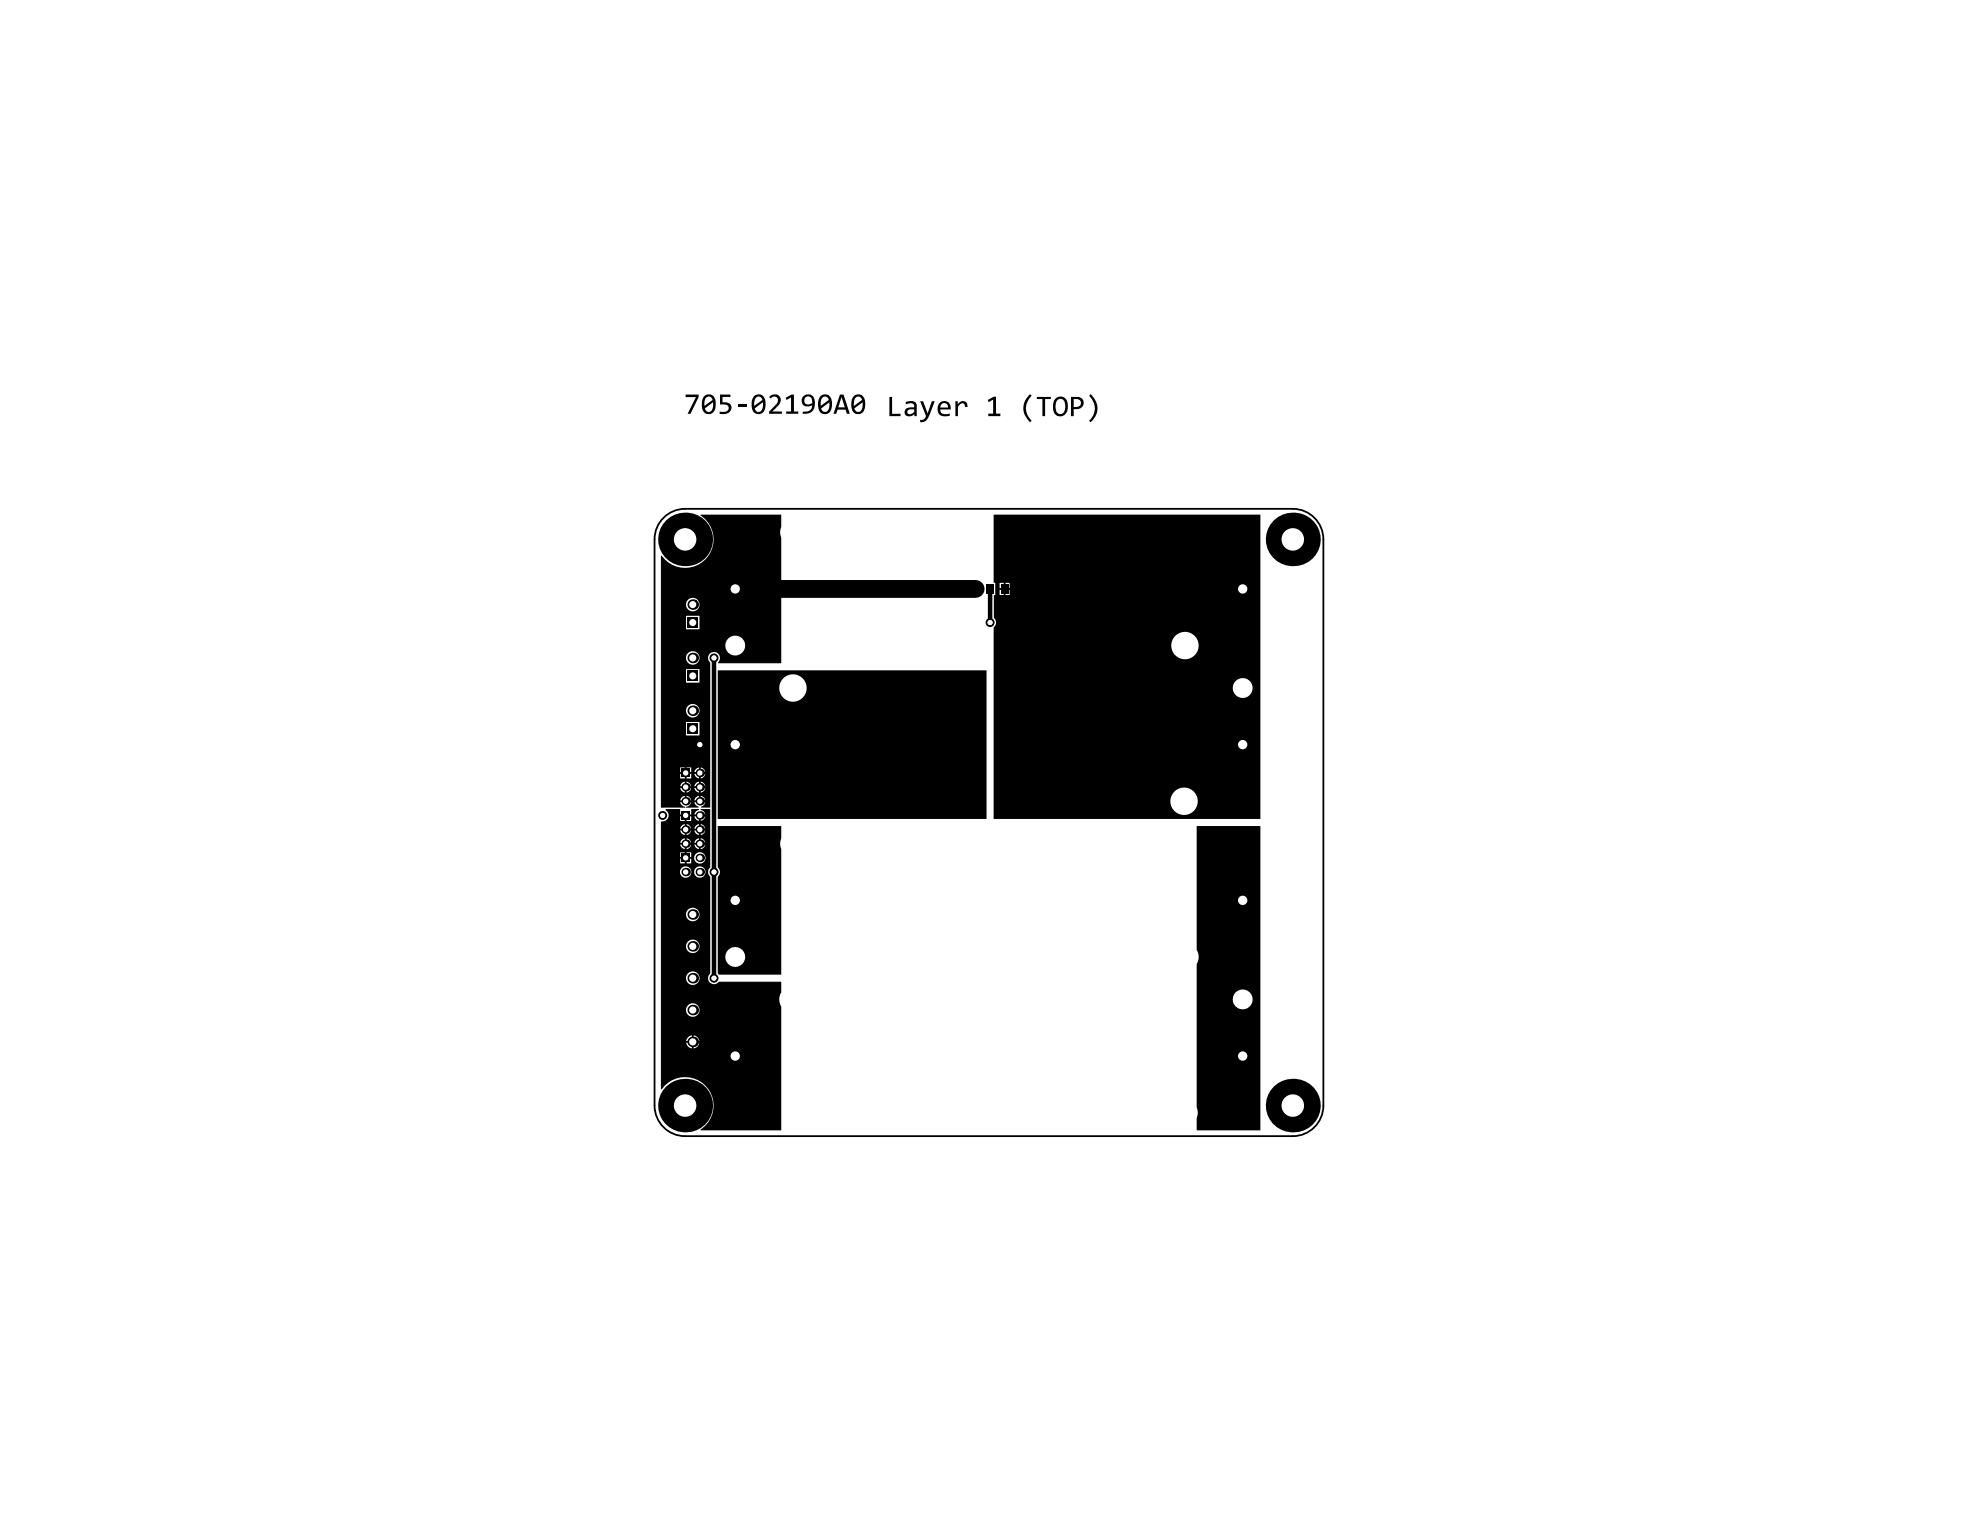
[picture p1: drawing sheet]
<svg xmlns="http://www.w3.org/2000/svg" width="279mm" height="216mm" viewBox="0 0 279 216" stroke-linecap="round" stroke-linejoin="round" font-family="sans-serif">
<g fill="#000">
<path d="M125.5 56h.4v2.4h1.2v.3h-1.6zM129.8 56.6h.4l.7 1.7 .6-1.7h.4l-1 2.5a.99 .99 0 0 1-1.1 .5v-.3h.2a.72 .72 0 0 0 .7-.6zM134.8 56.6h.3l.1 .4a.72 .72 0 0 1 .8-.4 .72 .72 0 0 1 .5 .8h-.3a.43 .43 0 0 0-.3-.5 .43 .43 0 0 0-.6 .3l-.1 .2v1.3h-.4zM139.4 56.4l.8-.4h.4v2.4h.6v.3h-1.7v-.3h.6v-2l-.6 .3zM145.2 55.8l.2-.2 .2 .2a2.35 2.35 0 0 0 0 3.6l-.3 .2a2.55 2.55 0 0 1-.1-3.8zM146.3 56h2v.3h-.8v2.4h-.4v-2.4h-.8zM153.9 55.6a2.46 2.46 0 0 1 .5 3.5l-.5 .5-.2-.2 .3-.3a2.26 2.26 0 0 0-.3-3.2z"/>
<path d="M128.1 57.9a.38 .38 0 0 0 .1 .5 .38 .38 0 0 0 .6-.1l.2-.2v-.3zM127.8 56.7l.6-.1 .6 .1a.57 .57 0 0 1 .4 .6v1.4h-.4v-.3l-.6 .3a.65 .65 0 0 1-.8-.6 .65 .65 0 0 1 .9-.6h.5v-.2a.53 .53 0 0 0-.9-.3h-.3z"/>
<path d="M132.8 57l-.1 .5h1.1v-.2l-.2-.3a.52 .52 0 0 0-.8 0zM132.6 56.9l.4-.3a.95 .95 0 0 1 1.2 1.2h-1.5a.8 .8 0 0 0 1.2 .6h.1v.3h-.5a1.1 1.1 0 0 1-1.1-.5 1.1 1.1 0 0 1 .2-1.3z"/>
<path d="M149.2 56.5l-.2 .5v.8a.66 .66 0 0 0 .8 .6 .66 .66 0 0 0 .5-.8v-.4l-.2-.6a.59 .59 0 0 0-.9-.1zM148.9 56.3v-.1a1.04 1.04 0 0 1 1.3-.1 1.04 1.04 0 0 1 .5 1.1v.2a1.07 1.07 0 0 1-.6 1.3 1.07 1.07 0 0 1-1.4-.4l-.1-.6v-.7z"/>
<path d="M151.5 56.3v1.1h.4a.57 .57 0 0 0 .6-.5 .57 .57 0 0 0-.6-.6zM151.1 56l1.3 .1a.87 .87 0 0 1 .5 1.1 .87 .87 0 0 1-1.1 .5h-.3v1h-.4z"/>
<path d="M98.9 72.6h11.3v1.8a1.92 1.92 0 0 0 0 1.5v17.7h-8.8l-.1-.1a.84 .84 0 0 0 .1-1.3 .84 .84 0 0 0-1.3 .1 .84 .84 0 0 0 .1 1.2v20.5h-1.3v-.2l.4-.2 .2-.4h-1.5l.2 .4 .4 .2v.2h-1.1h-.7v-.2l.5-.2 .2-.4h-1.5l.2 .4 .5 .2v.2h-3.4v-35.6h.1a4 4 0 0 0 6.2 .5 4 4 0 0 0-.8-6.2zM96.8 85.3a.96 .96 0 0 0 1.9 0 .96 .96 0 0 0-1.9 0zM96.8 86.9v1.9h1.9v-1.9zM102.3 91.1a1.45 1.45 0 0 0 2.9 0 1.45 1.45 0 0 0-2.9 0zM96.8 92.8a.96 .96 0 0 0 1.9 0 .96 .96 0 0 0-1.9 0zM96.8 94.4v1.9h1.9v-1.9zM96.8 100.3a.96 .96 0 0 0 1.9 0 .96 .96 0 0 0-1.9 0zM96.8 101.9v1.9h1.9v-1.9zM98.9 108.3v.6h.6l-.2-.4zM98.2 108.5l-.2 .4h.6v-.6zM96.9 108.3v.6h.6v-.6zM96 108.3v.6h.6v-.6zM98.9 109.2v.6l.4-.2 .2-.4zM98 109.2l.2 .4 .4 .2v-.6zM96.9 109.2v.7h.6v-.7zM96 109.2v.7h.6v-.7zM98.9 110.3v.6h.6l-.2-.4zM98.2 110.5l-.2 .4h.6v-.6zM96.9 110.3v.6h.6l-.2-.4zM96.2 110.5l-.2 .4h.6v-.6zM98.9 111.2v.6l.4-.2 .2-.4zM98 111.2l.2 .4 .4 .2v-.6zM96.9 111.2v.6l.4-.2 .2-.4zM96 111.2l.2 .4 .4 .2v-.6zM98.9 112.3v.6h.6l-.2-.4zM98.2 112.5l-.2 .4h.6v-.6zM96.9 112.3v.6h.6l-.2-.4zM96.2 112.5l-.2 .4h.6v-.6z"/>
<path d="M93.9 114.2h2.1v.7h1.5l.1-.7h1l.1 .1-.5 .2-.2 .4h1.5l-.2-.4-.4-.2v-.1h1.3v8.2a.83 .83 0 0 0 0 1.3v13.7a.84 .84 0 0 0 0 1.2 .84 .84 0 0 0 1.2-.1h8.8v1.5a1.89 1.89 0 0 0 0 2v17.5h-11.3l-.1-.1a4 4 0 0 0 .8-6.2 4 4 0 0 0-6.2 .5h-.1v-37.7l.1-.1a.88 .88 0 0 0 .9-.6 .88 .88 0 0 0-.4-1zM98.9 115.2v.6l.4-.2 .2-.4zM98 115.2l.2 .4 .4 .2v-.6zM96.9 115.2v.6h.6v-.6zM96 115.2v.6h.6v-.6zM98.9 116.3v.6h.6l-.2-.4zM98.2 116.5l-.2 .4h.6v-.6zM96.9 116.3v.6h.6l-.2-.4zM96.2 116.5l-.2 .4h.6v-.6zM98.9 117.2v.6l.4-.2 .2-.4zM98 117.2l.2 .4 .4 .2v-.6zM96.9 117.2v.6l.4-.2 .2-.4zM96 117.2l.2 .4 .4 .2v-.6zM98.9 118.3v.6h.6l-.2-.4zM98.2 118.5l-.2 .4h.6v-.6zM96.9 118.3v.6h.6l-.2-.4zM96.2 118.5l-.2 .4h.6v-.6zM98.9 119.2v.6l.4-.2 .2-.4zM98 119.2l.2 .4 .4 .2v-.6zM96.9 119.2v.6l.4-.2 .2-.4zM96 119.2l.2 .4 .4 .2v-.6zM96.9 120.3v.6h.6v-.6zM96 120.3v.6h.6v-.6zM96.9 121.2v.6h.6v-.6zM96 121.2v.6h.6v-.6zM97.9 121.1a.85 .85 0 0 0 1.7 0 .85 .85 0 0 0-1.7 0zM97.9 123.1a.85 .85 0 0 0 1.7 0 .85 .85 0 0 0-1.7 0zM95.9 123.1a.85 .85 0 0 0 1.7 0 .85 .85 0 0 0-1.7 0zM96.8 129a.96 .96 0 0 0 1.9 0 .96 .96 0 0 0-1.9 0zM96.8 133.5a.96 .96 0 0 0 1.9 0 .96 .96 0 0 0-1.9 0zM96.8 138a.96 .96 0 0 0 1.9 0 .96 .96 0 0 0-1.9 0zM96.8 142.5a.96 .96 0 0 0 1.9 0 .96 .96 0 0 0-1.9 0zM97.9 146.1v.8h.8v-.1a.92 .92 0 0 0-.8-.7zM97.1 146.4l-.3 .5h.8v-.8zM97.9 147.1v.8h.1a.92 .92 0 0 0 .7-.8zM96.8 147.1l.1 .2a.92 .92 0 0 0 .7 .6v-.8z"/>
<path d="M101.3 116.6h8.9v1.7a1.92 1.92 0 0 0 0 1.5v17.7h-8.8l-.1-.1v-13.7a.83 .83 0 0 0 0-1.3zM102.3 135a1.45 1.45 0 0 0 2.9 0 1.45 1.45 0 0 0-2.9 0z"/>
<path d="M101.3 94.6h37.9v21h-37.9zM110 97.1a1.94 1.94 0 0 0 3.8 0 1.94 1.94 0 0 0-3.8 0z"/>
<path d="M140.2 72.6h37.7v43h-37.7v-27.1a.83 .83 0 0 0 0-1.3v-3.2h.2v-1.8h-.2zM141.9 82.3v.7h.6v-.7zM141.1 82.3v.7h.5v-.7zM141.9 83.2v.8h.6v-.8zM141.1 83.2v.8h.5v-.8zM165.3 91.1a1.94 1.94 0 0 0 3.8 0 1.94 1.94 0 0 0-3.8 0zM173.9 97.1a1.45 1.45 0 0 0 2.9 0 1.45 1.45 0 0 0-2.9 0zM165.1 113.1a1.95 1.95 0 0 0 3.9 0 1.95 1.95 0 0 0-3.9 0z"/>
<path d="M168.9 116.6h9v42.9h-9v-1.7a1.92 1.92 0 0 0 0-1.6v-20.2a1.89 1.89 0 0 0 0-2zM173.9 141a1.45 1.45 0 0 0 2.9 0 1.45 1.45 0 0 0-2.9 0z"/>
<circle cx="93.5" cy="115.1" r=".32"/>
<circle cx="100.8" cy="123.1" r=".63"/>
</g>
<path d="M100.8 92.8v45.2M139.7 83.1v4.8" fill="none" stroke="#000" stroke-width=".63"/>
<path d="M107.7 83l.2 .1h29.8" fill="none" stroke="#000" stroke-width="2.5"/>
<circle cx="100.8" cy="123.1" r=".36" fill="#fff"/>
<circle cx="98.8" cy="105.1" r=".63" fill="#000"/>
<circle cx="98.8" cy="105.1" r=".36" fill="#fff"/>
<circle cx="93.5" cy="115.1" r=".63" fill="#000"/>
<circle cx="93.5" cy="115.1" r=".36" fill="#fff"/>
<circle cx="139.7" cy="87.9" r=".63" fill="#000"/>
<circle cx="139.7" cy="87.9" r=".36" fill="#fff"/>
<circle cx="100.8" cy="92.8" r=".63" fill="#000"/>
<circle cx="100.8" cy="92.8" r=".36" fill="#fff"/>
<circle cx="100.8" cy="138" r=".63" fill="#000"/>
<circle cx="100.8" cy="138" r=".36" fill="#fff"/>
<circle cx="96.8" cy="123.1" r=".6" fill="#000"/>
<circle cx="96.8" cy="123.1" r=".38" fill="#fff"/>
<path d="M96.2 120.5h1.2v1.2h-1.2z" fill-rule="evenodd" fill="#000"/>
<circle cx="96.8" cy="121.1" r=".38" fill="#fff"/>
<circle cx="96.8" cy="119.1" r=".6" fill="#000"/>
<circle cx="96.8" cy="119.1" r=".38" fill="#fff"/>
<circle cx="96.8" cy="117.1" r=".6" fill="#000"/>
<circle cx="96.8" cy="117.1" r=".38" fill="#fff"/>
<path d="M96.2 114.5h1.2v1.2h-1.2z" fill-rule="evenodd" fill="#000"/>
<circle cx="96.8" cy="115.1" r=".38" fill="#fff"/>
<circle cx="96.8" cy="113.1" r=".6" fill="#000"/>
<circle cx="96.8" cy="113.1" r=".38" fill="#fff"/>
<circle cx="96.8" cy="111.1" r=".6" fill="#000"/>
<circle cx="96.8" cy="111.1" r=".38" fill="#fff"/>
<path d="M96.2 108.5h1.2v1.2h-1.2z" fill-rule="evenodd" fill="#000"/>
<circle cx="96.8" cy="109.1" r=".38" fill="#fff"/>
<circle cx="98.8" cy="123.1" r=".6" fill="#000"/>
<circle cx="98.8" cy="123.1" r=".38" fill="#fff"/>
<circle cx="98.8" cy="121.1" r=".6" fill="#000"/>
<circle cx="98.8" cy="121.1" r=".38" fill="#fff"/>
<circle cx="98.8" cy="119.1" r=".6" fill="#000"/>
<circle cx="98.8" cy="119.1" r=".38" fill="#fff"/>
<circle cx="98.8" cy="117.1" r=".6" fill="#000"/>
<circle cx="98.8" cy="117.1" r=".38" fill="#fff"/>
<circle cx="98.8" cy="115.1" r=".6" fill="#000"/>
<circle cx="98.8" cy="115.1" r=".38" fill="#fff"/>
<circle cx="98.8" cy="113.1" r=".6" fill="#000"/>
<circle cx="98.8" cy="113.1" r=".38" fill="#fff"/>
<circle cx="98.8" cy="111.1" r=".6" fill="#000"/>
<circle cx="98.8" cy="111.1" r=".38" fill="#fff"/>
<circle cx="98.8" cy="109.1" r=".6" fill="#000"/>
<circle cx="98.8" cy="109.1" r=".38" fill="#fff"/>
<circle cx="97.8" cy="133.5" r=".75" fill="#000"/>
<circle cx="97.8" cy="133.5" r=".51" fill="#fff"/>
<circle cx="97.8" cy="92.8" r=".75" fill="#000"/>
<circle cx="97.8" cy="92.8" r=".5" fill="#fff"/>
<circle cx="103.7" cy="105.1" r=".88" fill="#000"/>
<circle cx="103.7" cy="105.1" r=".66" fill="#fff"/>
<circle cx="175.4" cy="105.1" r=".88" fill="#000"/>
<circle cx="175.4" cy="105.1" r=".66" fill="#fff"/>
<circle cx="97.8" cy="147" r=".75" fill="#000"/>
<circle cx="97.8" cy="147" r=".51" fill="#fff"/>
<circle cx="97.8" cy="142.5" r=".75" fill="#000"/>
<circle cx="97.8" cy="142.5" r=".51" fill="#fff"/>
<circle cx="97.8" cy="138" r=".75" fill="#000"/>
<circle cx="97.8" cy="138" r=".51" fill="#fff"/>
<circle cx="97.8" cy="129" r=".75" fill="#000"/>
<circle cx="97.8" cy="129" r=".51" fill="#fff"/>
<path d="M97 102.1h1.5v1.5h-1.5z" fill-rule="evenodd" fill="#000"/>
<circle cx="97.8" cy="102.8" r=".5" fill="#fff"/>
<path d="M97 94.6h1.5v1.5h-1.5z" fill-rule="evenodd" fill="#000"/>
<circle cx="97.8" cy="95.4" r=".5" fill="#fff"/>
<circle cx="97.8" cy="100.3" r=".75" fill="#000"/>
<circle cx="97.8" cy="100.3" r=".5" fill="#fff"/>
<path d="M97 87.1h1.5v1.5h-1.5z" fill-rule="evenodd" fill="#000"/>
<circle cx="97.8" cy="87.9" r=".5" fill="#fff"/>
<circle cx="103.7" cy="135" r=".5" fill="#000"/>
<circle cx="103.7" cy="135" r="1.19" fill="#fff"/>
<circle cx="103.7" cy="127" r=".88" fill="#000"/>
<circle cx="103.7" cy="127" r=".66" fill="#fff"/>
<circle cx="103.7" cy="91.1" r=".5" fill="#000"/>
<circle cx="103.7" cy="91.1" r="1.19" fill="#fff"/>
<circle cx="103.7" cy="83.1" r=".88" fill="#000"/>
<circle cx="103.7" cy="83.1" r=".66" fill="#fff"/>
<circle cx="111.9" cy="97.1" r=".5" fill="#000"/>
<circle cx="111.9" cy="97.1" r="1.73" fill="#fff"/>
<circle cx="175.4" cy="127" r=".88" fill="#000"/>
<circle cx="175.4" cy="127" r=".66" fill="#fff"/>
<circle cx="175.4" cy="97.1" r=".5" fill="#000"/>
<circle cx="175.4" cy="97.1" r="1.19" fill="#fff"/>
<circle cx="175.4" cy="83.1" r=".88" fill="#000"/>
<circle cx="175.4" cy="83.1" r=".66" fill="#fff"/>
<circle cx="96.7" cy="156" r="3.8" fill="#000"/>
<circle cx="96.7" cy="156" r="1.59" fill="#fff"/>
<circle cx="97.8" cy="85.3" r=".75" fill="#000"/>
<circle cx="97.8" cy="85.3" r=".5" fill="#fff"/>
<circle cx="96.7" cy="76.1" r="3.8" fill="#000"/>
<circle cx="96.7" cy="76.1" r="1.59" fill="#fff"/>
<circle cx="103.7" cy="149" r=".88" fill="#000"/>
<circle cx="103.7" cy="149" r=".66" fill="#fff"/>
<circle cx="111.9" cy="141" r=".5" fill="#000"/>
<circle cx="111.9" cy="141" r="1.73" fill="#fff"/>
<circle cx="112" cy="119.1" r=".5" fill="#000"/>
<circle cx="112" cy="119.1" r="1.73" fill="#fff"/>
<circle cx="112" cy="75.1" r=".5" fill="#000"/>
<circle cx="112" cy="75.1" r="1.73" fill="#fff"/>
<circle cx="175.4" cy="149" r=".88" fill="#000"/>
<circle cx="175.4" cy="149" r=".66" fill="#fff"/>
<circle cx="175.4" cy="141" r=".5" fill="#000"/>
<circle cx="175.4" cy="141" r="1.19" fill="#fff"/>
<circle cx="167.1" cy="113.1" r=".5" fill="#000"/>
<circle cx="167.1" cy="113.1" r="1.73" fill="#fff"/>
<circle cx="167.2" cy="91.1" r=".5" fill="#000"/>
<circle cx="167.2" cy="91.1" r="1.73" fill="#fff"/>
<circle cx="167.1" cy="157" r=".5" fill="#000"/>
<circle cx="167.1" cy="157" r="1.73" fill="#fff"/>
<circle cx="167.2" cy="135" r=".5" fill="#000"/>
<circle cx="167.2" cy="135" r="1.73" fill="#fff"/>
<circle cx="182.4" cy="156" r="3.8" fill="#000"/>
<circle cx="182.4" cy="156" r="1.59" fill="#fff"/>
<circle cx="182.4" cy="76.1" r="3.8" fill="#000"/>
<circle cx="182.4" cy="76.1" r="1.59" fill="#fff"/>
<g fill="#000">
<path d="M106 94.9h3.4v2.8h-3.4z" fill-rule="evenodd"/>
<path d="M106 90.5h3.4v2.7h-3.4z" fill-rule="evenodd"/>
<path d="M137.1 82.4h1.1v1.4h-1.1z" fill-rule="evenodd"/>
<path d="M139.2 82.4h1v1.4h-1z" fill-rule="evenodd"/>
<path d="M141.2 82.4h1.1v1.4h-1.1z" fill-rule="evenodd"/>
<path d="M106 112.5h3.4v2.7h-3.4z" fill-rule="evenodd"/>
<path d="M106 116.9h3.4v2.8h-3.4z" fill-rule="evenodd"/>
<path d="M136.1 103.4h2.8v3.4h-2.8z" fill-rule="evenodd"/>
<path d="M140.6 103.4h2.7v3.4h-2.7z" fill-rule="evenodd"/>
<path d="M173.7 112.5h3.4v2.7h-3.4z" fill-rule="evenodd"/>
<path d="M173.7 116.9h3.4v2.8h-3.4z" fill-rule="evenodd"/>
<path d="M106 134.4h3.4v2.8h-3.4z" fill-rule="evenodd"/>
<path d="M106 138.9h3.4v2.7h-3.4z" fill-rule="evenodd"/>
</g>
<path d="M93.4 73.3a4.3 4.3 0 0 1 3.3-1.5h85.7a4.3 4.3 0 0 1 4.3 4.3v79.9a4.3 4.3 0 0 1-4.3 4.3h-85.7a4.3 4.3 0 0 1-4.3-4.3v-79.9a4.3 4.3 0 0 1 1-2.8z" fill="none" stroke="#000" stroke-width=".25"/>
<g fill="#fff">
<circle cx="100.8" cy="123.1" r=".36"/>
<circle cx="98.8" cy="105.1" r=".36"/>
<circle cx="93.5" cy="115.1" r=".36"/>
<circle cx="139.7" cy="87.9" r=".36"/>
<circle cx="100.8" cy="92.8" r=".36"/>
<circle cx="100.8" cy="138" r=".36"/>
</g>
<g fill="#000">
<path d="M96.8 55.7h1.8v.3l-1.2 2.4h-.4l1.2-2.4h-1.4zM101.6 55.7h1.5v.3h-1.1v.8h.7a.83 .83 0 0 1 .5 1 .83 .83 0 0 1-1 .6h-.7v-.3h.7a.54 .54 0 0 0 .6-.5 .54 .54 0 0 0-.7-.5h-.5zM104.1 57.1h1.2v.3h-1.2zM108.6 56a.89 .89 0 0 1 1.4-.1 .89 .89 0 0 1-.2 1.3l-.8 .9h1.3v.3h-1.8v-.3l1.1-1.1 .2-.4a.55 .55 0 0 0-.4-.7 .55 .55 0 0 0-.7 .3zM110.9 56.1l.8-.4h.3v2.4h.6v.3h-1.7v-.3h.7v-2l-.6 .3z"/>
<path d="M99.6 56.1l-.2 .5v.7l1.1-.9a.52 .52 0 0 0-.3-.4 .52 .52 0 0 0-.6 .1zM99.5 57.6l.1 .3a.59 .59 0 0 0 .7 .2 .59 .59 0 0 0 .3-.7v-.6zM99.3 56a.97 .97 0 0 1 1.2-.3 .97 .97 0 0 1 .5 1.1v.3a1.02 1.02 0 0 1-.4 1.1 1.02 1.02 0 0 1-1.2 0l-.2-.3-.2-.5 .1-.8z"/>
<path d="M106.6 56.1l-.2 .5v.7l1.2-.9a.54 .54 0 0 0-1-.3zM106.5 57.6l.1 .2a.47 .47 0 0 0 .5 .3h.2l.2-.3 .2-.5-.1-.5zM106.3 56a.96 .96 0 0 1 1.2-.3 .96 .96 0 0 1 .5 1.1v.8a.96 .96 0 0 1-1.1 .8 .96 .96 0 0 1-.8-1.1v-.7z"/>
<path d="M113.6 56.1l-.1 .4a.45 .45 0 0 0 .5 .6l.2-.1a.41 .41 0 0 0 .4-.2 .41 .41 0 0 0 0-.4l-.2-.3a.53 .53 0 0 0-.6-.1zM113.3 56l.2-.2a.98 .98 0 0 1 1 0 .98 .98 0 0 1 .5 1v.1a1.3 1.3 0 0 1-1.5 1.5h-.2v-.3h.6l.4-.2 .3-.4v-.3l-.5 .2a.84 .84 0 0 1-.9-.4 .84 .84 0 0 1 .1-1z"/>
<path d="M116 56.1l-.2 .5v.7l1.2-.9-.4-.4h-.4zM115.9 57.6a.57 .57 0 0 0 .6 .5 .57 .57 0 0 0 .5-.6v-.7zM115.7 56a.95 .95 0 0 1 1.1-.3 .95 .95 0 0 1 .6 1v.8a.96 .96 0 0 1-1.1 .9 .96 .96 0 0 1-.8-1.1v-.6z"/>
<path d="M118.8 56l-.5 1.5h.9zM118.5 55.7h.5l.9 2.7h-.4l-.2-.6h-1.1l-.2 .6h-.4z"/>
<path d="M120.7 56.1l-.2 .5v.7l1.1-.9a.52 .52 0 0 0-.4-.4 .52 .52 0 0 0-.5 .1zM120.6 57.6v.1a.57 .57 0 0 0 .7 .4 .57 .57 0 0 0 .4-.6v-.7zM120.4 56a.96 .96 0 0 1 1.2-.3 .96 .96 0 0 1 .5 1.1v.7a.97 .97 0 0 1-1.1 .9 .97 .97 0 0 1-.9-1.1l.1-.8z"/>
</g>
</svg>
